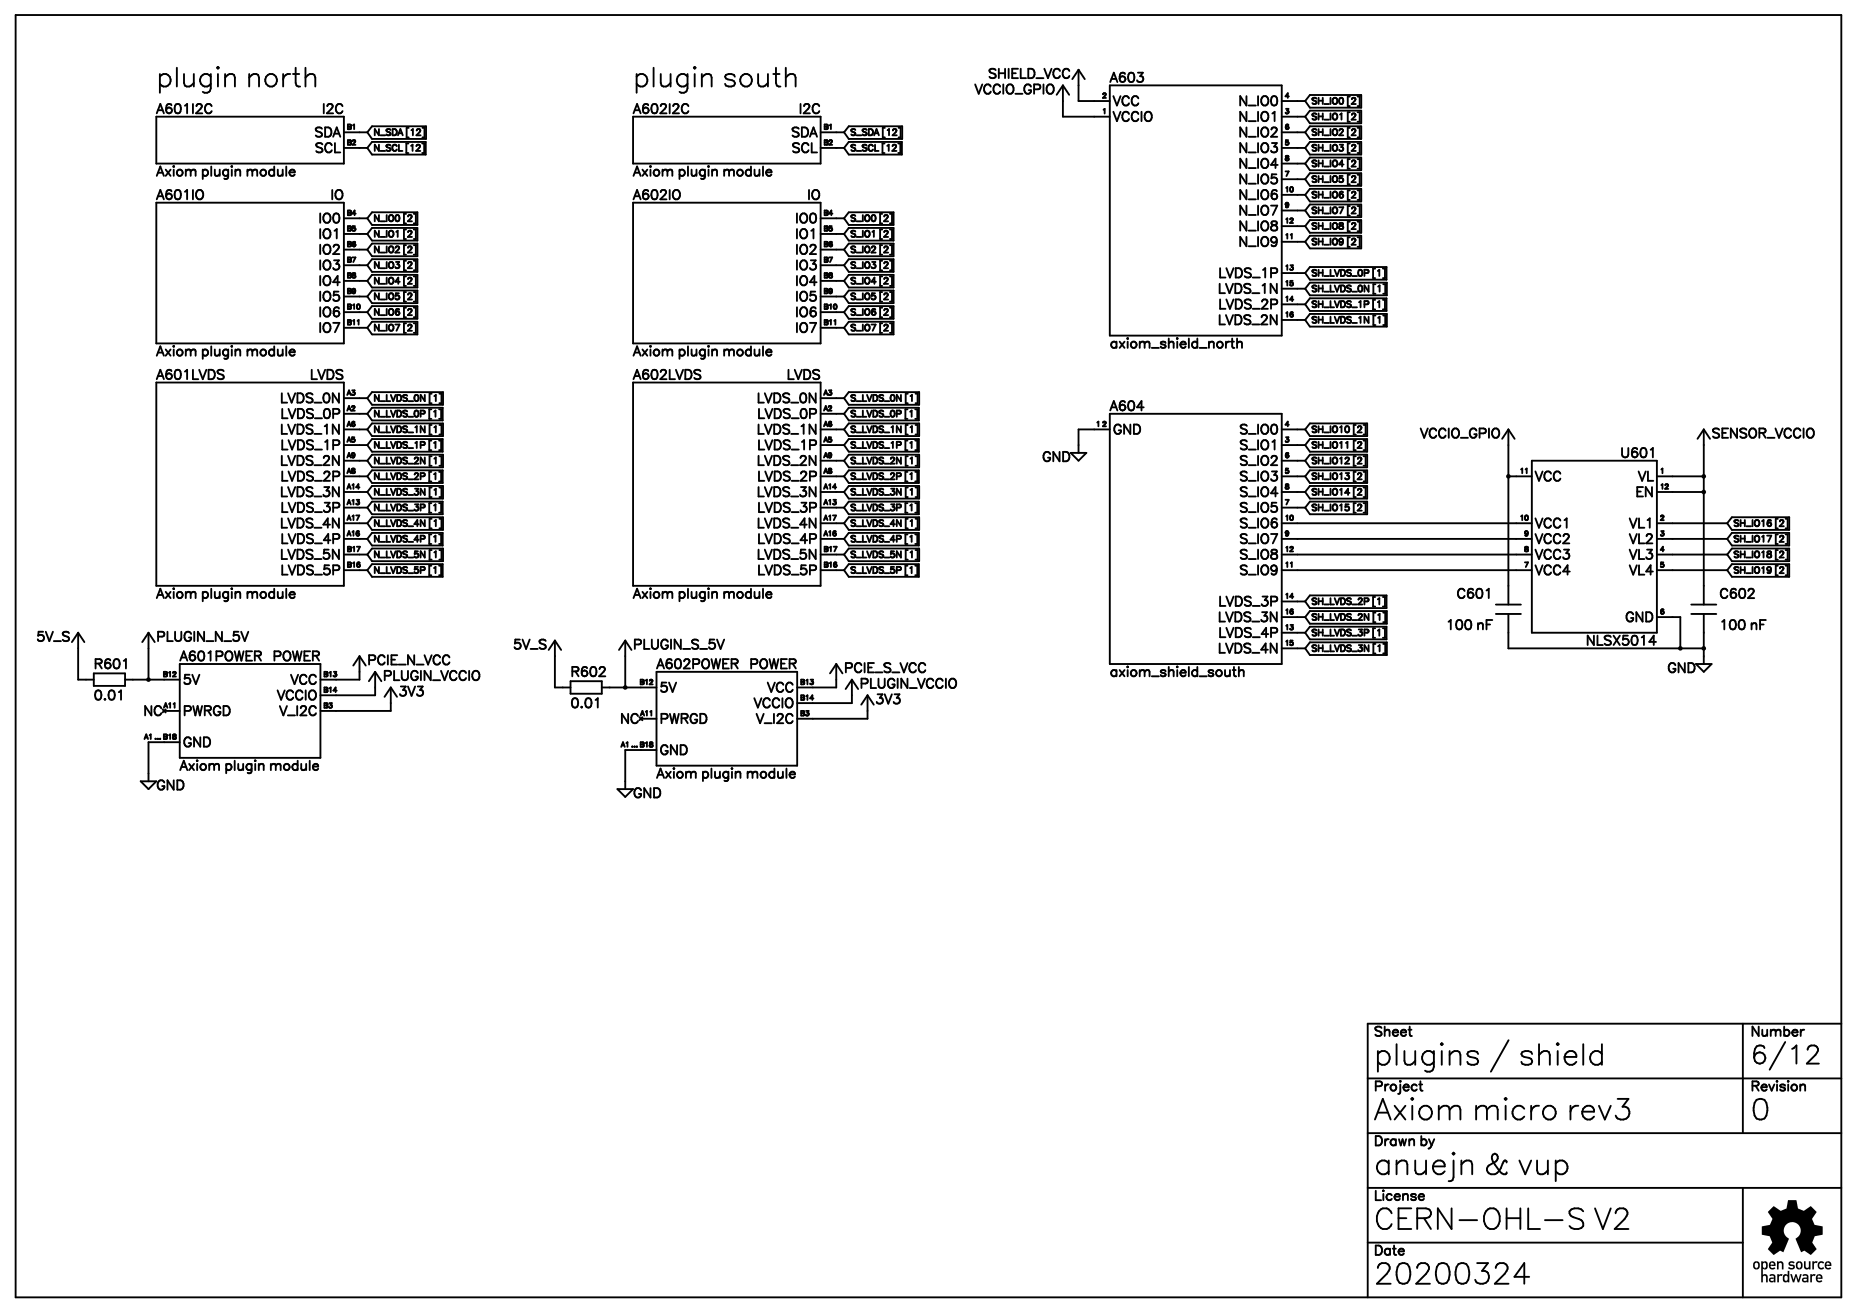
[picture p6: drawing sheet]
<svg xmlns="http://www.w3.org/2000/svg" width="297mm" height="210mm" viewBox="0 0 297 210" stroke-linecap="round" stroke-linejoin="round" font-family="sans-serif">
<defs><g id="words">
<g font-size="5.3">
<text x="219.4" y="170.6">plugins / shield</text>
<text x="219.4" y="179.1">Axiom micro rev3</text>
<text x="279.8" y="179.1">0</text>
<text x="219.4" y="187.9">anuejn &amp; vup</text>
<text x="219.4" y="196.7">CERN-OHL-S V2</text>
<text x="219.4" y="205.6">20200324</text>
</g>
<g font-size="4.8">
<text x="24.7" y="14.2">plugin north</text>
<text x="101.2" y="14.2">plugin south</text>
</g>
<text font-size="4.6" x="279.8" y="170.4">6/12</text>
<g font-size="2.4">
<text x="153.8" y="15.2">VCCIO_GPIO</text>
<text x="155.9" y="12.7">SHIELD_VCC</text>
<text x="177.4" y="13.4">A603</text>
<text x="177.8" y="17">VCC</text>
<text x="197.6" y="17">N_IO0</text>
<text x="24.7" y="18.4">A601I2C</text>
<text x="49.4" y="21.9">SDA</text>
<text x="51.2" y="18.4">I2C</text>
<text x="101.2" y="18.4">A602I2C</text>
<text x="125.6" y="21.9">SDA</text>
<text x="127.4" y="18.4">I2C</text>
<text x="177.8" y="19.4">VCCIO</text>
<text x="197.6" y="21.9">N_IO2</text>
<text x="197.6" y="19.4">N_IO1</text>
<text x="24.7" y="28.3">Axiom plugin module</text>
<text x="49.7" y="24.7">SCL</text>
<text x="101.2" y="28.3">Axiom plugin module</text>
<text x="125.9" y="24.7">SCL</text>
<text x="197.6" y="27.2">N_IO4</text>
<text x="197.6" y="24.7">N_IO3</text>
<text x="197.6" y="29.7">N_IO5</text>
<text x="24.7" y="32.1">A601IO</text>
<text x="50.4" y="35.7">IO0</text>
<text x="52.2" y="32.1">IO</text>
<text x="101.2" y="32.1">A602IO</text>
<text x="126.6" y="35.7">IO0</text>
<text x="128.4" y="32.1">IO</text>
<text x="197.6" y="32.1">N_IO6</text>
<text x="197.6" y="34.6">N_IO7</text>
<text x="50.4" y="38.5">IO1</text>
<text x="50.4" y="41">IO2</text>
<text x="126.6" y="38.5">IO1</text>
<text x="126.6" y="41">IO2</text>
<text x="197.6" y="39.6">N_IO9</text>
<text x="197.6" y="37.1">N_IO8</text>
<text x="50.4" y="45.9">IO4</text>
<text x="50.4" y="43.4">IO3</text>
<text x="126.6" y="45.9">IO4</text>
<text x="126.6" y="43.4">IO3</text>
<text x="193.7" y="47">LVDS_1N</text>
<text x="193.7" y="44.5">LVDS_1P</text>
<text x="50.4" y="48.4">IO5</text>
<text x="50.4" y="50.8">IO6</text>
<text x="50.4" y="53.3">IO7</text>
<text x="126.6" y="48.4">IO5</text>
<text x="126.6" y="50.8">IO6</text>
<text x="126.6" y="53.3">IO7</text>
<text x="193.7" y="51.9">LVDS_2N</text>
<text x="193.7" y="49.4">LVDS_2P</text>
<text x="24.7" y="57.2">Axiom plugin module</text>
<text x="101.2" y="57.2">Axiom plugin module</text>
<text x="177.4" y="55.8">axiom_shield_north</text>
<text x="24.7" y="60.7">A601LVDS</text>
<text x="43.7" y="64.6">LVDS_0N</text>
<text x="48.7" y="60.7">LVDS</text>
<text x="101.2" y="60.7">A602LVDS</text>
<text x="119.9" y="64.6">LVDS_0N</text>
<text x="124.9" y="60.7">LVDS</text>
<text x="177.4" y="65.7">A604</text>
<text x="43.7" y="69.5">LVDS_1N</text>
<text x="43.7" y="67.1">LVDS_0P</text>
<text x="119.9" y="69.5">LVDS_1N</text>
<text x="119.9" y="67.1">LVDS_0P</text>
<text x="177.8" y="69.5">GND</text>
<text x="197.6" y="69.5">S_IO0</text>
<text x="224.7" y="70.2">VCCIO_GPIO</text>
<text x="273.4" y="70.2">SENSOR_VCCIO</text>
<text x="43.7" y="72">LVDS_1P</text>
<text x="43.7" y="74.5">LVDS_2N</text>
<text x="43.7" y="77">LVDS_2P</text>
<text x="119.9" y="72">LVDS_1P</text>
<text x="119.9" y="74.5">LVDS_2N</text>
<text x="119.9" y="77">LVDS_2P</text>
<text x="165.8" y="74.1">GND</text>
<text x="197.6" y="77">S_IO3</text>
<text x="197.6" y="72">S_IO1</text>
<text x="197.6" y="74.5">S_IO2</text>
<text x="245.2" y="77">VCC</text>
<text x="258.9" y="73.4">U601</text>
<text x="261.4" y="77">VL</text>
<text x="43.7" y="79.4">LVDS_3N</text>
<text x="43.7" y="82.2">LVDS_3P</text>
<text x="119.9" y="79.4">LVDS_3N</text>
<text x="119.9" y="82.2">LVDS_3P</text>
<text x="197.6" y="82.2">S_IO5</text>
<text x="197.6" y="79.4">S_IO4</text>
<text x="261.1" y="79.4">EN</text>
<text x="43.7" y="84.7">LVDS_4N</text>
<text x="43.7" y="89.7">LVDS_5N</text>
<text x="43.7" y="87.2">LVDS_4P</text>
<text x="119.9" y="84.7">LVDS_4N</text>
<text x="119.9" y="89.7">LVDS_5N</text>
<text x="119.9" y="87.2">LVDS_4P</text>
<text x="197.6" y="87.2">S_IO7</text>
<text x="197.6" y="89.7">S_IO8</text>
<text x="197.6" y="84.7">S_IO6</text>
<text x="245.2" y="87.2">VCC2</text>
<text x="245.2" y="89.7">VCC3</text>
<text x="245.2" y="84.7">VCC1</text>
<text x="260" y="89.7">VL3</text>
<text x="260" y="84.7">VL1</text>
<text x="260" y="87.2">VL2</text>
<text x="43.7" y="92.1">LVDS_5P</text>
<text x="119.9" y="92.1">LVDS_5P</text>
<text x="197.6" y="92.1">S_IO9</text>
<text x="245.2" y="92.1">VCC4</text>
<text x="260" y="92.1">VL4</text>
<text x="24.7" y="96">Axiom plugin module</text>
<text x="101.2" y="96">Axiom plugin module</text>
<text x="193.7" y="97.1">LVDS_3P</text>
<text x="193.7" y="102">LVDS_4P</text>
<text x="193.7" y="99.5">LVDS_3N</text>
<text x="231.1" y="100.9">100 nF</text>
<text x="232.8" y="96">C601</text>
<text x="258.9" y="99.5">GND</text>
<text x="274.8" y="100.9">100 nF</text>
<text x="274.8" y="96">C602</text>
<text x="5.3" y="102.7">5V_S</text>
<text x="14.8" y="106.9">R601</text>
<text x="24.7" y="102.7">PLUGIN_N_5V</text>
<text x="28.6" y="105.9">A601POWER</text>
<text x="42" y="105.9">POWER</text>
<text x="58.6" y="106.6">PCIE_N_VCC</text>
<text x="81.5" y="104.1">5V_S</text>
<text x="101.2" y="104.1">PLUGIN_S_5V</text>
<text x="104.8" y="106.9">A602POWER</text>
<text x="118.2" y="106.9">POWER</text>
<text x="134.8" y="107.6">PCIE_S_VCC</text>
<text x="193.7" y="104.5">LVDS_4N</text>
<text x="253.3" y="103.4">NLSX5014</text>
<text x="265.6" y="107.6">GND</text>
<text x="14.8" y="112.2">0.01</text>
<text x="28.9" y="109.4">5V</text>
<text x="43" y="112.2">VCCIO</text>
<text x="45.5" y="109.4">VCC</text>
<text x="61" y="109.1">PLUGIN_VCCIO</text>
<text x="63.5" y="111.5">3V3</text>
<text x="91" y="113.3">0.01</text>
<text x="91" y="108.3">R602</text>
<text x="105.5" y="110.8">5V</text>
<text x="119.2" y="113.3">VCCIO</text>
<text x="121.7" y="110.8">VCC</text>
<text x="137.2" y="110.1">PLUGIN_VCCIO</text>
<text x="139.7" y="112.6">3V3</text>
<text x="177.4" y="108.3">axiom_shield_south</text>
<text x="22.2" y="114.7">NC</text>
<text x="28.9" y="119.6">GND</text>
<text x="28.9" y="114.7">PWRGD</text>
<text x="43.7" y="114.7">V_I2C</text>
<text x="98.8" y="115.8">NC</text>
<text x="105.5" y="115.8">PWRGD</text>
<text x="120.3" y="115.8">V_I2C</text>
<text x="28.6" y="123.2">Axiom plugin module</text>
<text x="104.8" y="124.6">Axiom plugin module</text>
<text x="105.5" y="120.7">GND</text>
<text x="24.7" y="126.3">GND</text>
<text x="101.2" y="127.8">GND</text>
<text x="219.4" y="165.9">Sheet</text>
<text x="279.8" y="165.9">Number</text>
<text x="219.4" y="174.7">Project</text>
<text x="279.8" y="174.7">Revision</text>
<text x="219.4" y="183.5">Drawn by</text>
<text x="219.4" y="192">License</text>
<text x="219.4" y="200.8">Date</text>
</g>
<g font-size="1.6">
<text x="209.5" y="16.7">SH_IO0 [2]</text>
<text x="59.6" y="21.7">N_SDA [12]</text>
<text x="135.8" y="21.7">S_SDA [12]</text>
<text x="209.5" y="21.7">SH_IO2 [2]</text>
<text x="209.5" y="19.2">SH_IO1 [2]</text>
<text x="59.6" y="24.5">N_SCL [12]</text>
<text x="135.8" y="24.5">S_SCL [12]</text>
<text x="209.5" y="24.5">SH_IO3 [2]</text>
<text x="209.5" y="27">SH_IO4 [2]</text>
<text x="209.5" y="29.4">SH_IO5 [2]</text>
<text x="59.6" y="35.4">N_IO0 [2]</text>
<text x="135.8" y="35.4">S_IO0 [2]</text>
<text x="209.5" y="34.4">SH_IO7 [2]</text>
<text x="209.5" y="31.9">SH_IO6 [2]</text>
<text x="59.6" y="40.7">N_IO2 [2]</text>
<text x="59.6" y="38.2">N_IO1 [2]</text>
<text x="135.8" y="38.2">S_IO1 [2]</text>
<text x="135.8" y="40.7">S_IO2 [2]</text>
<text x="209.5" y="36.8">SH_IO8 [2]</text>
<text x="209.5" y="39.3">SH_IO9 [2]</text>
<text x="59.6" y="45.7">N_IO4 [2]</text>
<text x="59.6" y="43.2">N_IO3 [2]</text>
<text x="135.8" y="43.2">S_IO3 [2]</text>
<text x="135.8" y="45.7">S_IO4 [2]</text>
<text x="209.5" y="44.2">SH_LVDS_0P [1]</text>
<text x="209.5" y="46.7">SH_LVDS_0N [1]</text>
<text x="59.6" y="48.1">N_IO5 [2]</text>
<text x="59.6" y="53.1">N_IO7 [2]</text>
<text x="59.6" y="50.6">N_IO6 [2]</text>
<text x="135.8" y="53.1">S_IO7 [2]</text>
<text x="135.8" y="48.1">S_IO5 [2]</text>
<text x="135.8" y="50.6">S_IO6 [2]</text>
<text x="209.5" y="51.7">SH_LVDS_1N [1]</text>
<text x="209.5" y="49.2">SH_LVDS_1P [1]</text>
<text x="59.6" y="64.4">N_LVDS_0N [1]</text>
<text x="135.8" y="64.4">S_LVDS_0N [1]</text>
<text x="59.6" y="69.3">N_LVDS_1N [1]</text>
<text x="59.6" y="71.8">N_LVDS_1P [1]</text>
<text x="59.6" y="66.8">N_LVDS_0P [1]</text>
<text x="135.8" y="66.8">S_LVDS_0P [1]</text>
<text x="135.8" y="69.3">S_LVDS_1N [1]</text>
<text x="135.8" y="71.8">S_LVDS_1P [1]</text>
<text x="209.5" y="69.3">SH_IO10 [2]</text>
<text x="209.5" y="71.8">SH_IO11 [2]</text>
<text x="59.6" y="74.2">N_LVDS_2N [1]</text>
<text x="59.6" y="76.7">N_LVDS_2P [1]</text>
<text x="135.8" y="76.7">S_LVDS_2P [1]</text>
<text x="135.8" y="74.2">S_LVDS_2N [1]</text>
<text x="209.5" y="74.2">SH_IO12 [2]</text>
<text x="209.5" y="76.7">SH_IO13 [2]</text>
<text x="59.6" y="82">N_LVDS_3P [1]</text>
<text x="59.6" y="79.2">N_LVDS_3N [1]</text>
<text x="135.8" y="82">S_LVDS_3P [1]</text>
<text x="135.8" y="79.2">S_LVDS_3N [1]</text>
<text x="209.5" y="79.2">SH_IO14 [2]</text>
<text x="209.5" y="82">SH_IO15 [2]</text>
<text x="59.6" y="84.5">N_LVDS_4N [1]</text>
<text x="59.6" y="86.9">N_LVDS_4P [1]</text>
<text x="59.6" y="89.4">N_LVDS_5N [1]</text>
<text x="135.8" y="84.5">S_LVDS_4N [1]</text>
<text x="135.8" y="86.9">S_LVDS_4P [1]</text>
<text x="135.8" y="89.4">S_LVDS_5N [1]</text>
<text x="276.9" y="89.4">SH_IO18 [2]</text>
<text x="276.9" y="84.5">SH_IO16 [2]</text>
<text x="276.9" y="86.9">SH_IO17 [2]</text>
<text x="59.6" y="91.9">N_LVDS_5P [1]</text>
<text x="135.8" y="91.9">S_LVDS_5P [1]</text>
<text x="276.9" y="91.9">SH_IO19 [2]</text>
<text x="209.5" y="96.8">SH_LVDS_2P [1]</text>
<text x="209.5" y="99.3">SH_LVDS_2N [1]</text>
<text x="209.5" y="101.7">SH_LVDS_3P [1]</text>
<text x="209.5" y="104.2">SH_LVDS_3N [1]</text>
</g>
<g font-size="1.2">
<text x="176" y="15.9">2</text>
<text x="205.3" y="15.9">4</text>
<text x="55.4" y="23.3">B2</text>
<text x="55.4" y="20.8">B1</text>
<text x="131.6" y="23.3">B2</text>
<text x="131.6" y="20.8">B1</text>
<text x="176" y="18.4">1</text>
<text x="205.3" y="20.8">6</text>
<text x="205.3" y="18.4">3</text>
<text x="205.3" y="23.3">5</text>
<text x="205.3" y="25.8">8</text>
<text x="205.3" y="28.2">7</text>
<text x="55.4" y="34.6">B4</text>
<text x="131.6" y="34.6">B4</text>
<text x="205.3" y="30.7">10</text>
<text x="205.3" y="33.2">9</text>
<text x="205.3" y="35.7">12</text>
<text x="55.4" y="37.1">B5</text>
<text x="55.4" y="39.5">B6</text>
<text x="131.6" y="37.1">B5</text>
<text x="131.6" y="39.5">B6</text>
<text x="205.3" y="38.5">11</text>
<text x="55.4" y="46.9">B9</text>
<text x="55.4" y="44.5">B8</text>
<text x="55.4" y="42">B7</text>
<text x="131.6" y="46.9">B9</text>
<text x="131.6" y="44.5">B8</text>
<text x="131.6" y="42">B7</text>
<text x="205.3" y="45.9">15</text>
<text x="205.3" y="43.4">13</text>
<text x="55.4" y="49.4">B10</text>
<text x="55.4" y="52.2">B11</text>
<text x="131.6" y="49.4">B10</text>
<text x="131.6" y="52.2">B11</text>
<text x="205.3" y="50.8">16</text>
<text x="205.3" y="48.4">14</text>
<text x="55.4" y="63.2">A3</text>
<text x="55.4" y="66">A2</text>
<text x="131.6" y="63.2">A3</text>
<text x="131.6" y="66">A2</text>
<text x="55.4" y="70.9">A5</text>
<text x="55.4" y="68.5">A6</text>
<text x="131.6" y="70.9">A5</text>
<text x="131.6" y="68.5">A6</text>
<text x="175.3" y="68.5">1 2</text>
<text x="205.3" y="70.9">3</text>
<text x="205.3" y="68.5">4</text>
<text x="55.4" y="73.4">A9</text>
<text x="55.4" y="75.9">A8</text>
<text x="131.6" y="73.4">A9</text>
<text x="131.6" y="75.9">A8</text>
<text x="205.3" y="75.9">5</text>
<text x="205.3" y="73.4">6</text>
<text x="243.1" y="75.9">11</text>
<text x="265.3" y="75.9">1</text>
<text x="55.4" y="78.3">A14</text>
<text x="55.4" y="80.8">A13</text>
<text x="55.4" y="83.3">A17</text>
<text x="131.6" y="78.3">A14</text>
<text x="131.6" y="80.8">A13</text>
<text x="131.6" y="83.3">A17</text>
<text x="205.3" y="80.8">7</text>
<text x="205.3" y="78.3">8</text>
<text x="205.3" y="83.3">10</text>
<text x="243.1" y="83.3">10</text>
<text x="265.3" y="83.3">2</text>
<text x="265.3" y="78.3">12</text>
<text x="55.4" y="88.2">B17</text>
<text x="55.4" y="85.7">A16</text>
<text x="131.6" y="88.2">B17</text>
<text x="131.6" y="85.7">A16</text>
<text x="205.3" y="85.7">9</text>
<text x="205.3" y="88.2">12</text>
<text x="243.8" y="85.7">9</text>
<text x="243.8" y="88.2">8</text>
<text x="265.3" y="88.2">4</text>
<text x="265.3" y="85.7">3</text>
<text x="55.4" y="90.7">B16</text>
<text x="131.6" y="90.7">B16</text>
<text x="205.3" y="96">14</text>
<text x="205.3" y="90.7">11</text>
<text x="243.8" y="90.7">7</text>
<text x="265.3" y="90.7">5</text>
<text x="205.3" y="100.9">13</text>
<text x="205.3" y="98.4">16</text>
<text x="265.3" y="98.4">6</text>
<text x="205.3" y="103.4">15</text>
<text x="26.1" y="108.3">B12</text>
<text x="26.1" y="113.3">A11</text>
<text x="51.5" y="110.8">B14</text>
<text x="51.5" y="113.3">B3</text>
<text x="51.5" y="108.3">B13</text>
<text x="102.3" y="109.7">B12</text>
<text x="127.7" y="112.2">B14</text>
<text x="127.7" y="109.7">B13</text>
<text x="22.9" y="118.2">A1 ... B18</text>
<text x="99.1" y="119.6">A1 ... B18</text>
<text x="102.3" y="114.7">A11</text>
<text x="127.7" y="114.7">B3</text>
</g>
</g></defs>
<g fill="none" stroke="#000" stroke-width=".3">
<path d="M2.5 2.4h292v205h-292zM25 18.7h30v7.5h-30zM101.3 18.7h29.9v7.5h-29.9zM170 13.7v5h7.5M170 13.7l-1 1.5M170 13.7l1 1.5M172.5 11.2v5h5M172.5 11.2l-1 1.5M172.5 11.2l1 1.5M177.5 13.7h27.5v40h-27.5zM205 18.7h3.7M205 16.2h3.7"/>
<path d="M208.7 18.7l.8 1h8.2M208.7 16.2l.8 1h8.2M217.7 17.7h-8.2l-.8 1M217.7 15.2h-8.2l-.8 1M25 32.4h30v22.5h-30zM55 23.7h3.7M55 21.2h3.7M55 37.4h3.7M55 39.9h3.7M55 34.9h3.7M58.7 21.2l.8 1h8.6M58.7 34.9l.8 1.1h7.3"/>
<path d="M59.5 22.7h8.6v2h-8.6l-.8-1zM59.5 36.4h7.3v2.1h-7.3l-.8-1.1zM59.5 38.9h7.3v2.1h-7.3l-.8-1.1zM66.8 33.9h-7.3l-.8 1M68.1 20.2h-8.6l-.8 1M101.3 32.4h29.9v22.5h-29.9zM131.2 23.7h3.8M131.2 21.2h3.8M131.2 37.4h3.8M131.2 39.9h3.8M131.2 34.9h3.8M135 21.2l.7 1h8.6"/>
<path d="M135 34.9l.7 1.1h7.2M135.7 22.7h8.6v2h-8.6l-.7-1zM135.7 36.4h7.2v2.1h-7.2l-.7-1.1zM135.7 38.9h7.2v2.1h-7.2l-.7-1.1zM142.9 33.9h-7.2l-.7 1M144.3 20.2h-8.6l-.7 1M205 26.2h3.7M205 23.7h3.7M205 21.2h3.7M205 31.2h3.7M205 38.7h3.7M205 33.7h3.7"/>
<path d="M205 28.7h3.7M205 36.2h3.7M208.7 21.2l.8 1h8.2M208.7 36.2l.8 1h8.2M208.7 38.7l.8 1h8.2M208.7 33.7l.8 1h8.2M208.7 31.2l.8 1h8.2M208.7 28.7l.8 1h8.2M209.5 22.7h8.2v2h-8.2l-.8-1zM209.5 25.2h8.2v2h-8.2l-.8-1zM217.7 20.2h-8.2l-.8 1M217.7 35.2h-8.2l-.8 1"/>
<path d="M217.7 37.7h-8.2l-.8 1M217.7 32.7h-8.2l-.8 1M217.7 30.2h-8.2l-.8 1M217.7 27.7h-8.2l-.8 1M55 47.4h3.7M55 44.9h3.7M55 49.9h3.7M55 52.4h3.7M55 42.4h3.7M58.7 52.4l.8 1.1h7.3M58.7 47.4l.8 1.1h7.3M58.7 49.9l.8 1.1h7.3"/>
<path d="M58.7 44.9l.8 1.1h7.3M59.5 41.4h7.3v2.1h-7.3l-.8-1.1zM66.8 51.4h-7.3l-.8 1M66.8 46.4h-7.3l-.8 1M66.8 48.9h-7.3l-.8 1M66.8 43.9h-7.3l-.8 1M131.2 47.4h3.8M131.2 44.9h3.8M131.2 49.9h3.8M131.2 52.4h3.8M131.2 42.4h3.8M135 52.4l.7 1.1h7.2"/>
<path d="M135 47.4l.7 1.1h7.2M135 49.9l.7 1.1h7.2M135 44.9l.7 1.1h7.2M135.7 41.4h7.2v2.1h-7.2l-.7-1.1zM142.9 51.4h-7.2l-.7 1M142.9 46.4h-7.2l-.7 1M142.9 48.9h-7.2l-.7 1M142.9 43.9h-7.2l-.7 1M205 51.2h3.7M205 46.2h3.7M205 48.7h3.7M205 43.7h3.7"/>
<path d="M208.7 51.2l.8 1h12.3M208.7 43.7l.8 1h12.3M208.7 46.2l.8 1h12.3M208.7 48.7l.8 1h12.3M221.8 42.7h-12.3l-.8 1M221.8 47.7h-12.3l-.8 1M221.8 50.2h-12.3l-.8 1M221.8 45.2h-12.3l-.8 1M25 61.2h30v32.5h-30zM55 73.7h3.7M55 76.2h3.7M55 78.7h3.7"/>
<path d="M55 63.7h3.7M55 71.2h3.7M55 68.7h3.7M55 66.2h3.7M58.7 66.2l.8 1h11.3M58.7 68.7l.8 1h11.4M58.7 73.7l.8 1h11.4M58.7 76.2l.8 1h11.3M58.7 78.7l.8 1h11.4M58.7 71.2l.8 1h11.3M58.7 63.7l.8 1h11.4M70.8 65.2h-11.3l-.8 1"/>
<path d="M70.8 75.2h-11.3l-.8 1M70.8 70.2h-11.3l-.8 1M70.9 67.7h-11.4l-.8 1M70.9 72.7h-11.4l-.8 1M70.9 77.7h-11.4l-.8 1M70.9 62.7h-11.4l-.8 1M101.3 61.2h29.9v32.5h-29.9zM131.2 73.7h3.8M131.2 76.2h3.8M131.2 78.7h3.8M131.2 63.7h3.8M131.2 71.2h3.8"/>
<path d="M131.2 68.7h3.8M131.2 66.2h3.8M135 66.2l.7 1h11.3M135 68.7l.7 1h11.3M135 73.7l.7 1h11.3M135 76.2l.7 1h11.3M135 78.7l.7 1h11.3M135 71.2l.7 1h11.3M135 63.7l.7 1h11.3M147 65.2h-11.3l-.7 1M147 75.2h-11.3l-.7 1M147 70.2h-11.3l-.7 1"/>
<path d="M147 67.7h-11.3l-.7 1M147 72.7h-11.3l-.7 1M147 77.7h-11.3l-.7 1M147 62.7h-11.3l-.7 1M171.2 72.4h2.6l-1.3 1.3zM177.5 66.2h27.5v40h-27.5zM177.5 68.7h-5v3.7M205 73.7h3.7M205 76.2h3.7M205 78.7h3.7M205 71.2h3.7M205 68.7h3.7"/>
<path d="M208.7 68.7l.8 1h9.2M208.7 73.7l.8 1h9.2M208.7 76.2l.8 1h9.2M208.7 78.7l.8 1h9.2M208.7 71.2l.8 1h9.2M218.7 67.7h-9.2l-.8 1M218.7 72.7h-9.2l-.8 1M218.7 75.2h-9.2l-.8 1M218.7 77.7h-9.2l-.8 1M218.7 70.2h-9.2l-.8 1M241.2 76.2h3.8M241.2 68.7v28"/>
<path d="M241.2 68.7l-.9 1.5M241.2 68.7l1.1 1.5M245 73.7h20v27.5h-20zM265 76.2h7.5M265 78.7h7.5M272.5 68.7v28M272.5 68.7l-1 1.5M272.5 68.7l1 1.5M55 88.7h3.7M55 86.2h3.7M55 91.2h3.7M55 83.7h3.7"/>
<path d="M55 81.2h3.7M58.7 91.2l.8 1h11.3M58.7 88.7l.8 1h11.4M59.5 80.2h11.3v2h-11.3l-.8-1zM59.5 85.2h11.3v2h-11.3l-.8-1zM59.5 82.7h11.4v2h-11.4l-.8-1zM70.8 90.2h-11.3l-.8 1M70.9 87.7h-11.4l-.8 1M131.2 88.7h3.8M131.2 86.2h3.8M131.2 91.2h3.8M131.2 83.7h3.8"/>
<path d="M131.2 81.2h3.8M135 91.2l.7 1h11.3M135 88.7l.7 1h11.3M135.7 80.2h11.3v2h-11.3l-.7-1zM135.7 82.7h11.3v2h-11.3l-.7-1zM135.7 85.2h11.3v2h-11.3l-.7-1zM147 90.2h-11.3l-.7 1M147 87.7h-11.3l-.7 1M205 88.7h40M205 86.2h40M205 91.2h40M205 98.7h3.7"/>
<path d="M205 83.7h40M205 81.2h3.7M205 96.2h3.7M208.7 96.2l.8 1h12.3M208.7 98.7l.8 1h12.3M209.5 80.2h9.2v2h-9.2l-.8-1zM221.8 95.2h-12.3l-.8 1M221.8 97.7h-12.3l-.8 1M239.3 96.7h4M239.3 98.2h4M241.2 98.2v5.5h31.3M265 88.7h11.3"/>
<path d="M265 86.2h11.3M265 91.2h11.3M265 98.7h3.7v5M265 83.7h11.3M270.5 96.7h4M270.5 98.2h4M272.5 98.2v8M276.2 91.2l.8 1h9.2M276.2 88.7l.8 1h9.2M277 82.7h9.2v2h-9.2l-.8-1zM277 85.2h9.2v2h-9.2l-.8-1zM286.2 90.2h-9.2l-.8 1"/>
<path d="M286.2 87.7h-9.2l-.8 1M12.5 101.2v7.5h2.5M12.5 101.2l-1 1.5M12.5 101.2l1 1.5M15 107.7h5v2h-5zM20 108.7h8.7M23.8 101.2v7.5M23.8 101.2l-1.1 1.5M23.8 101.2l.9 1.5M26 113.4l.5 .5M26.2 113.7h2.5M26.5 113.4l-.5 .5"/>
<path d="M28.7 106.2h22.6v15h-22.6zM28.7 118.7h-4.9v6.2M57.5 104.9v3.8h-6.2M57.5 104.9l-1 1.5M57.5 104.9l1 1.5M60 107.4v3.8h-8.7M60 107.4l-1 1.5M60 107.4l1 1.5M62.5 109.9v3.8h-11.2M62.5 109.9l-1 1.5M62.5 109.9l1 1.5M88.8 102.4v7.5h2.4"/>
<path d="M88.8 102.4l-1.1 1.5M88.8 102.4l.9 1.5M91.2 108.9h5.1v2h-5.1zM96.3 109.9h8.7M100 102.4v7.5M100 102.4l-1 1.5M100 102.4l1 1.5M102.5 114.9h2.5M105 107.4h22.5v15h-22.5zM105 119.9h-5v6.3M133.8 106.2v3.7h-6.3M133.8 106.2l-1.1 1.5"/>
<path d="M133.8 106.2l1 1.5M136.2 108.7v3.7h-8.7M136.2 108.7l-.9 1.5M136.2 108.7l1 1.5M138.7 111.2v3.7h-11.2M138.7 111.2l-1 1.5M138.7 111.2l1.1 1.5M205 101.2h3.7M205 103.7h3.7M208.7 103.7l.8 1h12.3M208.7 101.2l.8 1h12.3M221.8 100.2h-12.3l-.8 1"/>
<path d="M221.8 102.7h-12.3l-.8 1M271.3 106.2h2.4l-1.2 1.2zM22.5 124.9h2.5l-1.2 1.3zM98.7 126.2h2.6l-1.3 1.2zM218.8 172.4h75.7M255.9 168.2l.3 .3M256.2 166.9v3.3M256.2 169.8l-.3 .3M278.7 163.7v17.5M289.7 167.1h.5a.71 .71 0 0 1 .4 1.1l-1.6 1.8h1.9M294.5 163.7h-75.7v43.7M218.8 181.2h75.7"/>
<path d="M218.8 198.7h59.9M218.8 189.9h75.7M278.7 189.9v17.5"/>
</g>
<g fill="#000">
<path d="M283.6 192.8l1.2 .8 .9-.4 .3-1.3h1.3l.3 1.3 .9 .4 1.1-.8 .9 .9-.7 1.2 .4 .9 1.3 .3v1.2l-1.3 .4-.3 .9 .6 1.1-.9 .9-1-.7-.5 .3-.9-2.2a1.37 1.37 0 0 0 .4-2.1 1.37 1.37 0 0 0-2.1 .1 1.37 1.37 0 0 0 .6 2l-.9 2.2-.5-.3-1 .7-.9-.9 .6-1.1-.4-1-1.2-.2v-1.3l1.3-.3 .4-1-.7-1.1zM280.6 201.8l.3-.2v.3a.46 .46 0 0 0 0 .8v.3a.7 .7 0 0 1-.3-1.2zM280.9 201.6a.68 .68 0 0 1 .6 .7 .68 .68 0 0 1-.6 .7v-.3a.43 .43 0 0 0 .3-.4 .43 .43 0 0 0-.3-.4zM281.7 201.6h.2v.2l.3-.2v.3a.43 .43 0 0 0-.3 .4 .43 .43 0 0 0 .3 .4v.2l-.3-.1v1a.44 .44 0 0 1 .5-.1 .44 .44 0 0 1 .3 .4v.9h-.2v-.8a.26 .26 0 0 0-.3-.3 .26 .26 0 0 0-.3 .3v.8h-.2zM282.2 201.6a.71 .71 0 0 1 .6 .6 .71 .71 0 0 1-.5 .8l-.1-.1v-.2a.45 .45 0 0 0 0-.8zM283 203.8l.4-.1a.48 .48 0 0 1 .6 .4v.9h-.3v-.1l-.1 .1v-.8a.24 .24 0 0 0-.1-.3 .24 .24 0 0 0-.3 .1zM283.1 201.8l.2-.2-.1 .6h.1v.2h-.1a.33 .33 0 0 0 .2 .3 .33 .33 0 0 0 .4-.1l.2 .1a.65 .65 0 0 1-1 .1 .65 .65 0 0 1 0-.9zM283.3 201.6a.57 .57 0 0 1 .7 .8h-.7v-.2h.4l-.1-.3h-.3zM283 204.3l.6-.1v.2h-.2a.19 .19 0 0 0-.2 .3 .19 .19 0 0 0 .3 .1l.1-.1v.3a.44 .44 0 0 1-.5-.1 .44 .44 0 0 1-.1-.6zM284.3 203.7h.2v.1a.44 .44 0 0 1 .6 0l-.2 .2a.26 .26 0 0 0-.2 0 .26 .26 0 0 0-.2 .2v.8h-.2zM285.3 203.8l.4-.1 .1 .3a.37 .37 0 0 0-.4 .3 .37 .37 0 0 0 .4 .4v.3a.51 .51 0 0 1-.6-.2 .51 .51 0 0 1-.1-.6zM284.2 201.6h.3v.2a.44 .44 0 0 1 .5-.2 .44 .44 0 0 1 .3 .5v.8h-.3v-.7a.26 .26 0 0 0-.3-.3 .26 .26 0 0 0-.2 .3v.7h-.3z"/>
<path d="M285.9 203.2h.3v1.8h-.3v-.1l-.1 .1 .1-.5-.1-.8 .1 .1zM286.1 201.8l.2-.2h.5l.2 .2-.1 .2a.28 .28 0 0 0-.3-.2 .28 .28 0 0 0-.3 .3h.1a.52 .52 0 0 1 .7 .3 .6 .6 0 0 1-.5 .6 .6 .6 0 0 1-.6-.3l.1-.2a.32 .32 0 0 0 .4 .3 .32 .32 0 0 0 .3-.4h-.5a.37 .37 0 0 1-.2-.6zM287.4 201.8l.4-.2v.3a.42 .42 0 0 0-.3 .4 .42 .42 0 0 0 .3 .4v.3a.69 .69 0 0 1-.6-.5 .69 .69 0 0 1 .2-.7zM286.3 203.7h.3l.3 .9 .3-.9h.1l.3 .9 .3-.9h.3l-.4 1.3h-.3l-.2-.9-.3 .9h-.3zM287.8 201.6a.69 .69 0 0 1 .5 .7 .69 .69 0 0 1-.5 .7v-.3a.46 .46 0 0 0 0-.8zM288.3 204.3l.5-.1v.2h-.1a.21 .21 0 0 0-.3 .3 .21 .21 0 0 0 .4 .1v.2a.43 .43 0 0 1-.5-.1 .43 .43 0 0 1 0-.6zM288.5 201.6h.3v.8a.26 .26 0 0 0 .2 .3 .26 .26 0 0 0 .3-.3v-.8h.3v1.3h-.3v-.1a.44 .44 0 0 1-.5 .1 .44 .44 0 0 1-.3-.4zM288.3 203.8l.3-.1a.48 .48 0 0 1 .6 .4v.9h-.2v-.1l-.2 .1 .2-.5-.2-.1v-.2h.2v-.1a.32 .32 0 0 0-.5-.1zM289.5 203.7h.3v.1a.44 .44 0 0 1 .6 0l-.2 .2a.26 .26 0 0 0-.3 0 .26 .26 0 0 0-.1 .2v.8h-.3zM289.9 201.6h.2v.2a.44 .44 0 0 1 .6-.1l-.2 .2a.26 .26 0 0 0-.2 0 .26 .26 0 0 0-.2 .3v.7h-.2zM290.6 203.8l.2-.1-.1 .5h.1v.2h-.1a.33 .33 0 0 0 .2 .4 .33 .33 0 0 0 .4-.2l.2 .2a.65 .65 0 0 1-1 0 .65 .65 0 0 1 0-.9zM290.8 203.7a.57 .57 0 0 1 .7 .7h-.7v-.2h.4l-.1-.2h-.3z"/>
<path d="M290.9 201.8l.3-.2 .3 .1 .3 .1-.2 .2a.36 .36 0 0 0-.5 0 .36 .36 0 0 0 0 .5 .36 .36 0 0 0 .5 .1l.2 .1a.64 .64 0 0 1-1 .1 .64 .64 0 0 1 0-.9zM292.2 201.6a.57 .57 0 0 1 .7 .8h-.7v-.2h.4l-.1-.3h-.3zM292 201.8l.2-.2-.1 .6h.1v.2h-.1a.33 .33 0 0 0 .2 .3 .33 .33 0 0 0 .4-.1l.2 .1a.65 .65 0 0 1-.9 .1 .65 .65 0 0 1-.1-.9z"/>
</g>
<path d="M241.2 76.2h.1M272.5 76.2h.1M272.5 78.7h.1M23.8 108.7h.1M100 109.9h.1M268.7 103.7h.1M272.5 103.7h.1" fill="none" stroke="#000" stroke-width=".75"/>
<use href="#words"/>
</svg>
